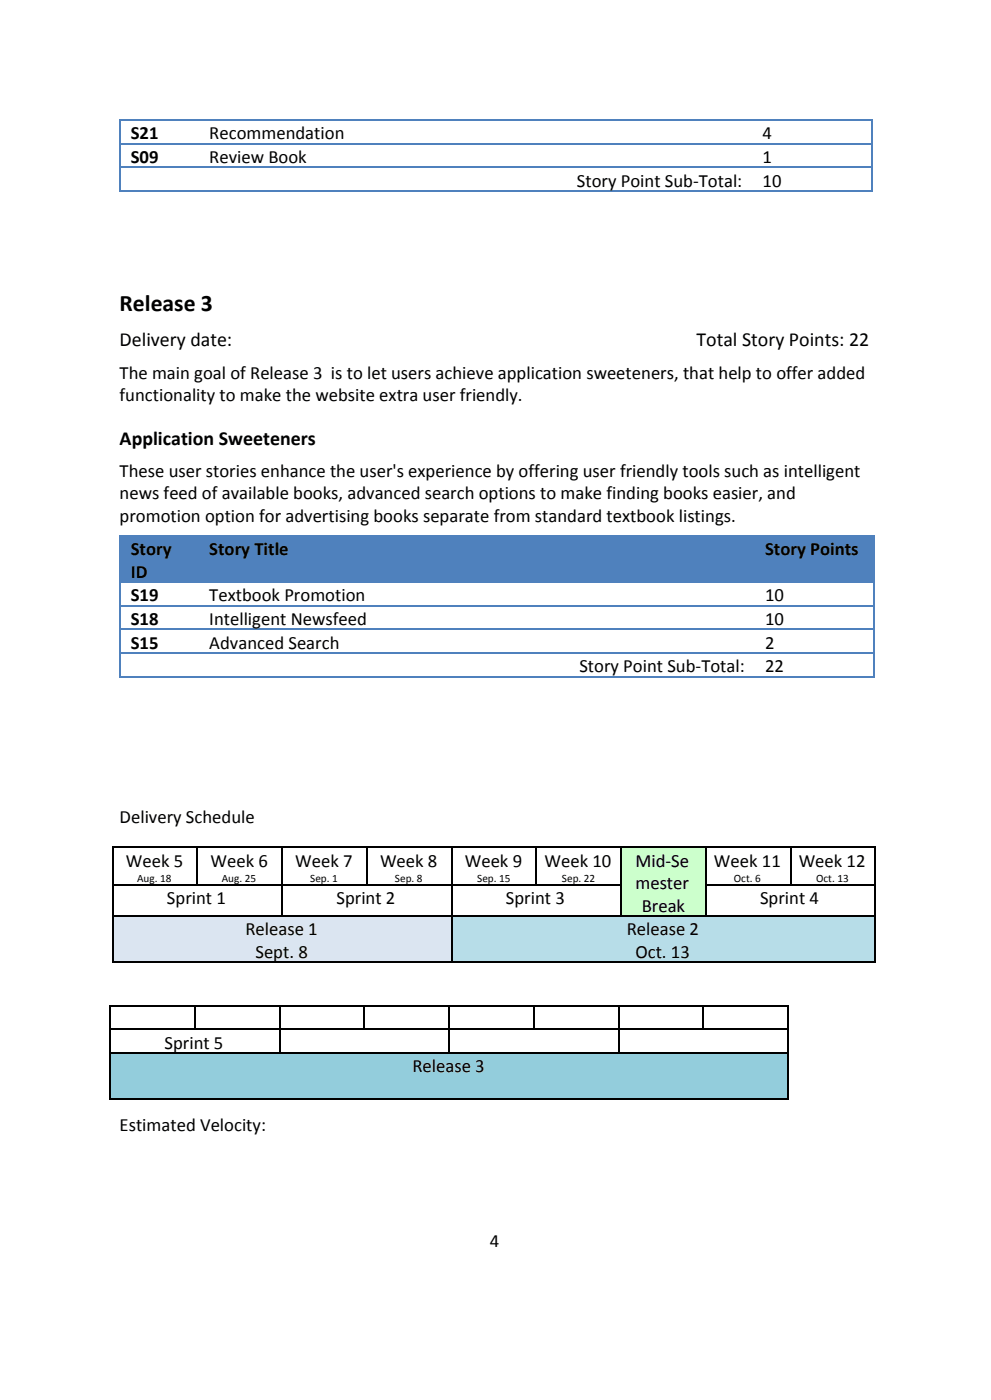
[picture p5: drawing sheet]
<svg xmlns="http://www.w3.org/2000/svg" width="210mm" height="297mm" viewBox="0 0 210 297" stroke-linecap="round" stroke-linejoin="round" font-family="sans-serif">
<defs><g id="words">
<text font-size="5" x="25.3" y="66">Release 3</text>
<g font-size="4.2">
<text x="25.3" y="73.4">Delivery date:</text>
<text x="147.5" y="73.4">Total Story Points: 22</text>
<text x="25.3" y="94.2">Application Sweeteners</text>
</g>
<g font-size="4">
<text x="27.7" y="29.5">S21</text>
<text x="44.3" y="29.5">Recommendation</text>
<text x="161.5" y="29.5">4</text>
<text x="27.7" y="34.6">S09</text>
<text x="44.3" y="34.6">Review Book</text>
<text x="161.5" y="34.6">1</text>
<text x="122.2" y="39.6">Story Point Sub-Total:</text>
<text x="161.5" y="39.6">10</text>
<text x="25.3" y="80.2">The main goal of Release 3 is to let users achieve application sweeteners, that help to offer added</text>
<text x="25.3" y="85">functionality to make the website extra user friendly.</text>
<text x="25.3" y="101.1">These user stories enhance the user's experience by offering user friendly tools such as intelligent</text>
<text x="25.3" y="105.8">news feed of available books, advanced search options to make finding books easier, and</text>
<text x="25.3" y="110.6">promotion option for advertising books separate from standard textbook listings.</text>
<text x="27.7" y="117.7">Story</text>
<text x="44.3" y="117.7">Story Title</text>
<text x="162" y="117.7">Story Points</text>
<text x="27.7" y="122.4">ID</text>
<text x="27.7" y="127.5">S19</text>
<text x="44.3" y="127.5">Textbook Promotion</text>
<text x="162" y="127.5">10</text>
<text x="27.7" y="132.5">S18</text>
<text x="27.7" y="137.5">S15</text>
<text x="44.3" y="132.5">Intelligent Newsfeed</text>
<text x="44.3" y="137.5">Advanced Search</text>
<text x="162" y="132.5">10</text>
<text x="162" y="137.5">2</text>
<text x="122.7" y="142.5">Story Point Sub-Total:</text>
<text x="162" y="142.5">22</text>
<text x="25.3" y="174.4">Delivery Schedule</text>
<text x="26.7" y="183.7">Week 5</text>
<text x="44.6" y="183.7">Week 6</text>
<text x="62.5" y="183.7">Week 7</text>
<text x="80.5" y="183.7">Week 8</text>
<text x="98.4" y="183.7">Week 9</text>
<text x="115.3" y="183.7">Week 10</text>
<text x="134.6" y="183.7">Mid-Se</text>
<text x="151.2" y="183.7">Week 11</text>
<text x="169.2" y="183.7">Week 12</text>
<text x="35.4" y="191.6">Sprint 1</text>
<text x="71.3" y="191.6">Sprint 2</text>
<text x="107.1" y="191.6">Sprint 3</text>
<text x="134.6" y="188.4">mester</text>
<text x="161" y="191.6">Sprint 4</text>
<text x="135.9" y="193.2">Break</text>
<text x="52" y="198.2">Release 1</text>
<text x="54.1" y="202.9">Sept. 8</text>
<text x="132.7" y="198.2">Release 2</text>
<text x="134.6" y="202.9">Oct. 13</text>
<text x="34.8" y="222.2">Sprint 5</text>
<text x="87.4" y="227.2">Release 3</text>
<text x="25.3" y="239.6">Estimated Velocity:</text>
<text x="103.7" y="264.2">4</text>
</g>
<g font-size="2.4">
<text x="29" y="186.8">Aug. 18</text>
<text x="47" y="186.8">Aug. 25</text>
<text x="65.7" y="186.8">Sep. 1</text>
<text x="83.7" y="186.8">Sep. 8</text>
<text x="101.1" y="186.8">Sep. 15</text>
<text x="119" y="186.8">Sep. 22</text>
<text x="155.4" y="186.8">Oct. 6</text>
<text x="172.9" y="186.8">Oct. 13</text>
</g>
</g></defs>
<path d="M25.3 35.5h159.4M25.3 30.5h159.4M25.3 25.5h159.4M25.5 25.3v15.3M184.6 25.3v15.3M25.3 40.5h159.4" fill="none" stroke="#4f81bd" stroke-width=".26"/>
<g fill="#4f81bd">
<path d="M25.3 113.5h16.9v9.7h-16.9z"/>
<path d="M42.2 113.5h117.7v9.7h-117.7z"/>
<path d="M159.9 113.5h25.1v9.7h-25.1z"/>
</g>
<path d="M25.3 113.6h160M25.5 113.5v30.1M185.1 113.5v30.1M25.3 138.4h160M25.3 133.4h160M25.3 128.4h160M25.3 123.4h160M25.3 143.4h160" fill="none" stroke="#4f81bd" stroke-width=".26"/>
<path d="M131.4 179.4h18v14.6h-18z" fill="#cfc"/>
<path d="M23.8 194h71.7v9.7h-71.7z" fill="#dbe5f1"/>
<path d="M95.5 194h89.8v9.7h-89.8z" fill="#b7dde8"/>
<g fill="none" stroke="#000" stroke-width=".26">
<path d="M23.8 179.6h161.7M23.9 179.4v24.6M41.8 179.4v8.2M59.8 179.4v14.8M77.7 179.4v8.2M95.7 179.4v24.6M113.6 179.4v8.2M131.6 179.4v14.8M149.5 179.4v14.8M167.5 179.4v8.2M185.4 179.4v24.6M23.8 194.1h161.7"/>
<path d="M23.8 187.5h107.9M149.4 187.5h36.1M23.8 203.9h161.7"/>
</g>
<path d="M23.2 223h143.6v9.8h-143.6z" fill="#93cddc"/>
<g fill="none" stroke="#000" stroke-width=".26">
<path d="M23.2 218.1h143.9M23.2 213.1h143.9M23.4 213v20M41.3 213v5.2M59.2 213v10.3M77.2 213v5.2M95.1 213v10.3M113.1 213v5.2M131 213v10.3M149 213v5.2M166.9 213v20M23.2 223.1h143.9"/>
<path d="M23.2 232.9h143.9"/>
</g>
<use href="#words"/>
</svg>
